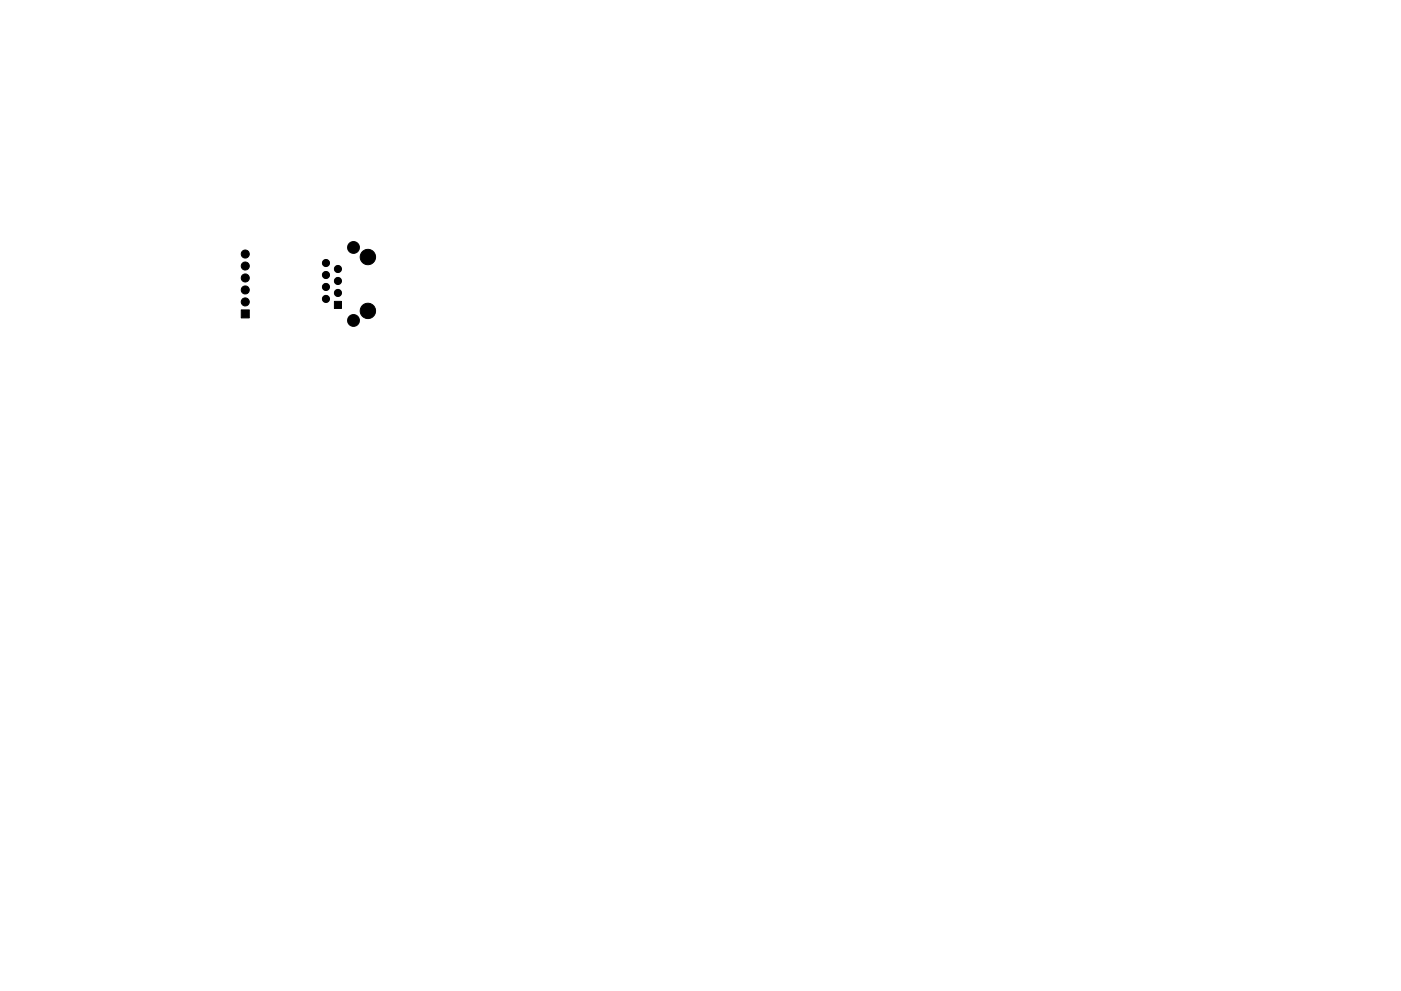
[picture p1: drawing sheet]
<svg xmlns="http://www.w3.org/2000/svg" width="297mm" height="210mm" viewBox="0 0 297 210" stroke-linecap="round" stroke-linejoin="round" font-family="sans-serif">
<g fill="#000" stroke="#000" stroke-width=".21">
<path d="M51.2 65.7h1.7v1.7h-1.7zM70.9 63.9h1.5v1.5h-1.5z"/>
<circle cx="52" cy="53.9" r=".85"/>
<circle cx="52" cy="56.4" r=".85"/>
<circle cx="52" cy="59" r=".85"/>
<circle cx="69.1" cy="55.8" r=".75"/>
<circle cx="69.1" cy="58.3" r=".75"/>
<circle cx="71.6" cy="59.6" r=".75"/>
<circle cx="71.6" cy="57.1" r=".75"/>
<circle cx="74.9" cy="52.5" r="1.26"/>
<circle cx="78" cy="54.5" r="1.63"/>
<circle cx="52" cy="64.1" r=".85"/>
<circle cx="52" cy="61.5" r=".85"/>
<circle cx="69.1" cy="63.4" r=".75"/>
<circle cx="69.1" cy="60.9" r=".75"/>
<circle cx="71.6" cy="62.2" r=".75"/>
<circle cx="75" cy="68" r="1.26"/>
<circle cx="78" cy="66" r="1.63"/>
</g>
</svg>
